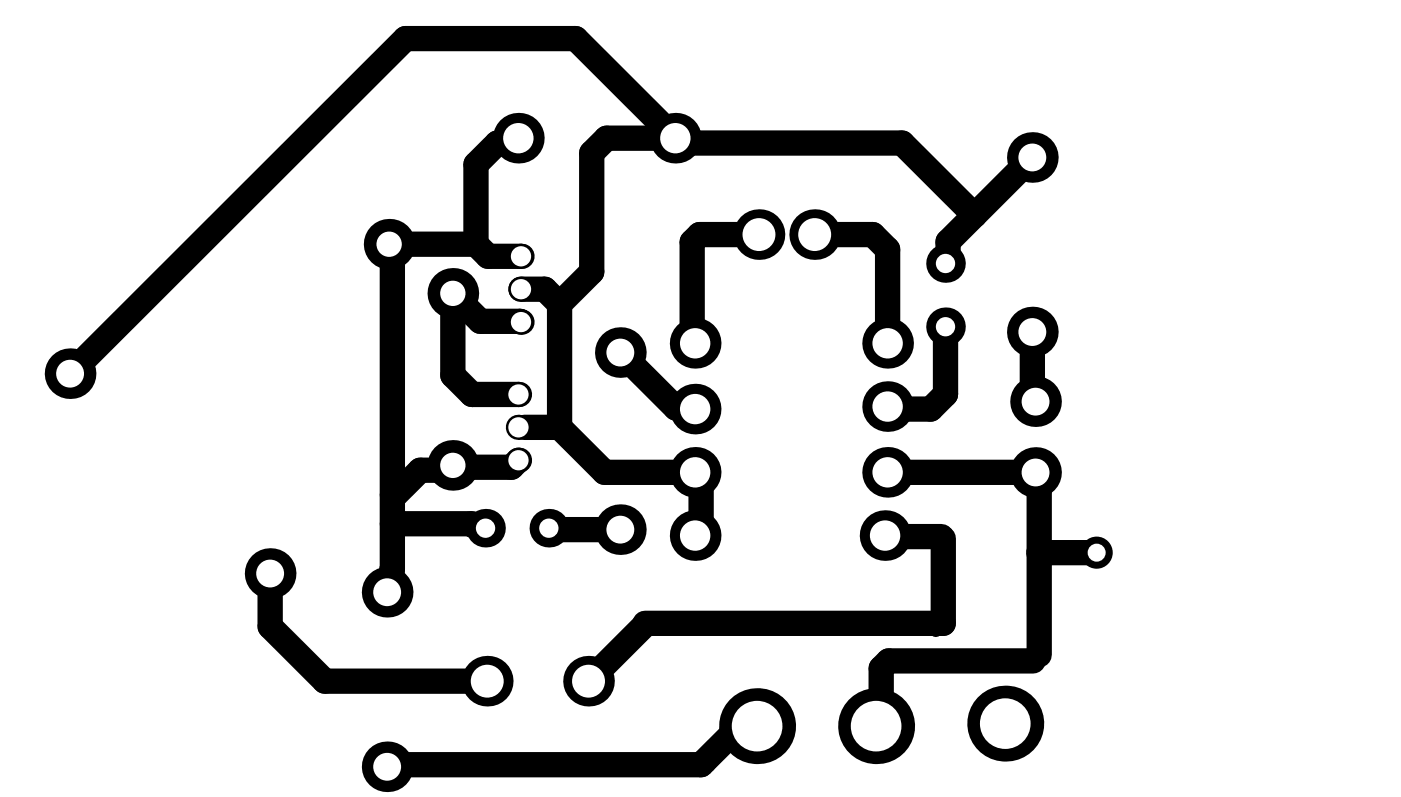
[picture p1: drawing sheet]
<svg xmlns="http://www.w3.org/2000/svg" width="184mm" height="105mm" viewBox="0 0 184 105" stroke-linecap="round" stroke-linejoin="round" font-family="sans-serif">
<g fill="none" stroke="#000" stroke-width="3.3">
<path d="M68.1 18.2l-.6 .6h-2.1l-2.8 2.8v10.5M88.8 18.2h-9.1l-1.9 1.9v15.6l-4.2 4.3M51.1 32.1h11.5M51.6 32.1v42.7l-.1 2.4-.6 .7M59.5 38.6v10.7l2.5 2.6h6.1M59.5 38.6l3.6 3.6h5.3l.1 .1M62.6 32.1l1.6 1.6h4.3M68.5 38h3.1l2 2M73.6 40v16.2M100.7 30.8h-8.7l-1 1v12.9M107.1 30.8h7.6l2 2v12.3M128.1 28.3l-9.5-9.5h-29.2l-13.7-13.7h-22.4l-44.1 44"/>
<path d="M135.7 20.7l-11.1 11.1v2.5l-.3 .3M68.9 56.2h4.7M73.6 56.2l5.9 5.9h11.9l.8-.8v8.4M81.5 46.3l7.3 7.3h2.4l.2-.2M124.3 43v8.8l-2 2h-5.6M135.7 43.6v8.8M35.5 75.4v7l7.2 7.1h21.3M51.8 68.9h10.2l.3 .2h1.2l.3 .3M68.1 60.5l-.9 .9h-7.4l-.3-.2-.6 .6h-3.7l-3.2 3.3M72.5 69.6h9M91.7 70.1v.3M116.7 70.4l.1 .1h6.9"/>
<path d="M116.7 62.1h19.4M124 70.8v11.1h-39.2M136.1 62.1l.5 .5v23.5M136.4 61.8l-.3 .3M136.5 72.7h7.6M84.8 82.1l-7.4 7.4M98.8 95.1h-1.2l-5.4 5.4h-41.3M135.8 86.9h-19l-1 1v7.6"/>
</g>
<path d="M91 44.7l.4 .4M135.7 52.4l.4 .4M116.7 62.1h.1M123.7 70.5l1 1M124 81.9l-1 1M136.6 86l-.9 1" fill="none" stroke="#000" stroke-width="1.7"/>
<circle cx="144.1" cy="72.7" r="2.11" fill="#000"/>
<circle cx="144.1" cy="72.7" r="1.18" fill="#fff"/>
<circle cx="72.1" cy="69.4" r="2.54" fill="#000"/>
<circle cx="72.1" cy="69.4" r="1.27" fill="#fff"/>
<circle cx="68.1" cy="56.2" r="1.66" fill="#000"/>
<circle cx="68.1" cy="56.2" r="1.33" fill="#fff"/>
<circle cx="68.1" cy="51.9" r="1.66" fill="#000"/>
<circle cx="68.1" cy="51.9" r="1.33" fill="#fff"/>
<circle cx="68.5" cy="38" r="1.66" fill="#000"/>
<circle cx="68.5" cy="38" r="1.33" fill="#fff"/>
<circle cx="50.9" cy="100.8" r="3.3" fill="#000"/>
<circle cx="50.9" cy="100.8" r="1.83" fill="#fff"/>
<circle cx="51.1" cy="32.1" r="3.3" fill="#000"/>
<circle cx="51.1" cy="32.1" r="1.66" fill="#fff"/>
<circle cx="77.4" cy="89.5" r="3.3" fill="#000"/>
<circle cx="77.4" cy="89.5" r="2.16" fill="#fff"/>
<circle cx="64" cy="89.5" r="3.3" fill="#000"/>
<circle cx="64" cy="89.5" r="2.16" fill="#fff"/>
<circle cx="68.1" cy="60.5" r="1.66" fill="#000"/>
<circle cx="68.1" cy="60.5" r="1.33" fill="#fff"/>
<circle cx="81.5" cy="69.6" r="3.3" fill="#000"/>
<circle cx="81.5" cy="69.6" r="1.83" fill="#fff"/>
<circle cx="63.8" cy="69.4" r="2.54" fill="#000"/>
<circle cx="63.8" cy="69.4" r="1.27" fill="#fff"/>
<circle cx="68.5" cy="33.7" r="1.66" fill="#000"/>
<circle cx="68.5" cy="33.7" r="1.33" fill="#fff"/>
<circle cx="68.5" cy="42.3" r="1.66" fill="#000"/>
<circle cx="68.5" cy="42.3" r="1.33" fill="#fff"/>
<circle cx="81.5" cy="46.3" r="3.3" fill="#000"/>
<circle cx="81.5" cy="46.3" r="1.83" fill="#fff"/>
<circle cx="68.1" cy="18.2" r="3.3" fill="#000"/>
<circle cx="68.1" cy="18.2" r="2" fill="#fff"/>
<circle cx="99.5" cy="95.5" r="5" fill="#000"/>
<circle cx="99.5" cy="95.5" r="3.3" fill="#fff"/>
<circle cx="91.4" cy="62.1" r="3.3" fill="#000"/>
<circle cx="91.4" cy="62.1" r="2" fill="#fff"/>
<circle cx="91.4" cy="70.4" r="3.3" fill="#000"/>
<circle cx="91.4" cy="70.4" r="2" fill="#fff"/>
<circle cx="91.4" cy="45.1" r="3.3" fill="#000"/>
<circle cx="91.4" cy="45.1" r="2" fill="#fff"/>
<circle cx="99.8" cy="30.8" r="3.3" fill="#000"/>
<circle cx="99.8" cy="30.8" r="2.16" fill="#fff"/>
<circle cx="107.1" cy="30.8" r="3.3" fill="#000"/>
<circle cx="107.1" cy="30.8" r="2.16" fill="#fff"/>
<circle cx="132.1" cy="95.1" r="5" fill="#000"/>
<circle cx="132.1" cy="95.1" r="3.3" fill="#fff"/>
<circle cx="116.7" cy="62.1" r="3.3" fill="#000"/>
<circle cx="116.7" cy="62.1" r="2" fill="#fff"/>
<circle cx="136.1" cy="62.1" r="3.3" fill="#000"/>
<circle cx="136.1" cy="62.1" r="1.83" fill="#fff"/>
<circle cx="116.7" cy="45.1" r="3.3" fill="#000"/>
<circle cx="116.7" cy="45.1" r="2" fill="#fff"/>
<circle cx="135.7" cy="43.6" r="3.3" fill="#000"/>
<circle cx="135.7" cy="43.6" r="1.83" fill="#fff"/>
<circle cx="124.3" cy="34.6" r="2.54" fill="#000"/>
<circle cx="124.3" cy="34.6" r="1.27" fill="#fff"/>
<circle cx="124.3" cy="43" r="2.54" fill="#000"/>
<circle cx="124.3" cy="43" r="1.27" fill="#fff"/>
<circle cx="9.2" cy="49.1" r="3.3" fill="#000"/>
<circle cx="9.2" cy="49.1" r="1.83" fill="#fff"/>
<circle cx="35.5" cy="75.4" r="3.3" fill="#000"/>
<circle cx="35.5" cy="75.4" r="1.83" fill="#fff"/>
<circle cx="50.9" cy="77.9" r="3.3" fill="#000"/>
<circle cx="50.9" cy="77.9" r="1.83" fill="#fff"/>
<circle cx="91.4" cy="53.8" r="3.3" fill="#000"/>
<circle cx="91.4" cy="53.8" r="2" fill="#fff"/>
<circle cx="116.7" cy="53.4" r="3.3" fill="#000"/>
<circle cx="116.7" cy="53.4" r="2" fill="#fff"/>
<circle cx="136.1" cy="52.8" r="3.3" fill="#000"/>
<circle cx="136.1" cy="52.8" r="1.83" fill="#fff"/>
<circle cx="135.7" cy="20.7" r="3.3" fill="#000"/>
<circle cx="135.7" cy="20.7" r="1.83" fill="#fff"/>
<circle cx="115.2" cy="95.5" r="5" fill="#000"/>
<circle cx="115.2" cy="95.5" r="3.3" fill="#fff"/>
<circle cx="116.3" cy="70.4" r="3.3" fill="#000"/>
<circle cx="116.3" cy="70.4" r="2" fill="#fff"/>
<circle cx="59.5" cy="61.2" r="3.3" fill="#000"/>
<circle cx="59.5" cy="61.2" r="1.66" fill="#fff"/>
<circle cx="59.5" cy="38.6" r="3.3" fill="#000"/>
<circle cx="59.5" cy="38.6" r="1.66" fill="#fff"/>
<circle cx="88.8" cy="18.2" r="3.3" fill="#000"/>
<circle cx="88.8" cy="18.2" r="2" fill="#fff"/>
</svg>
